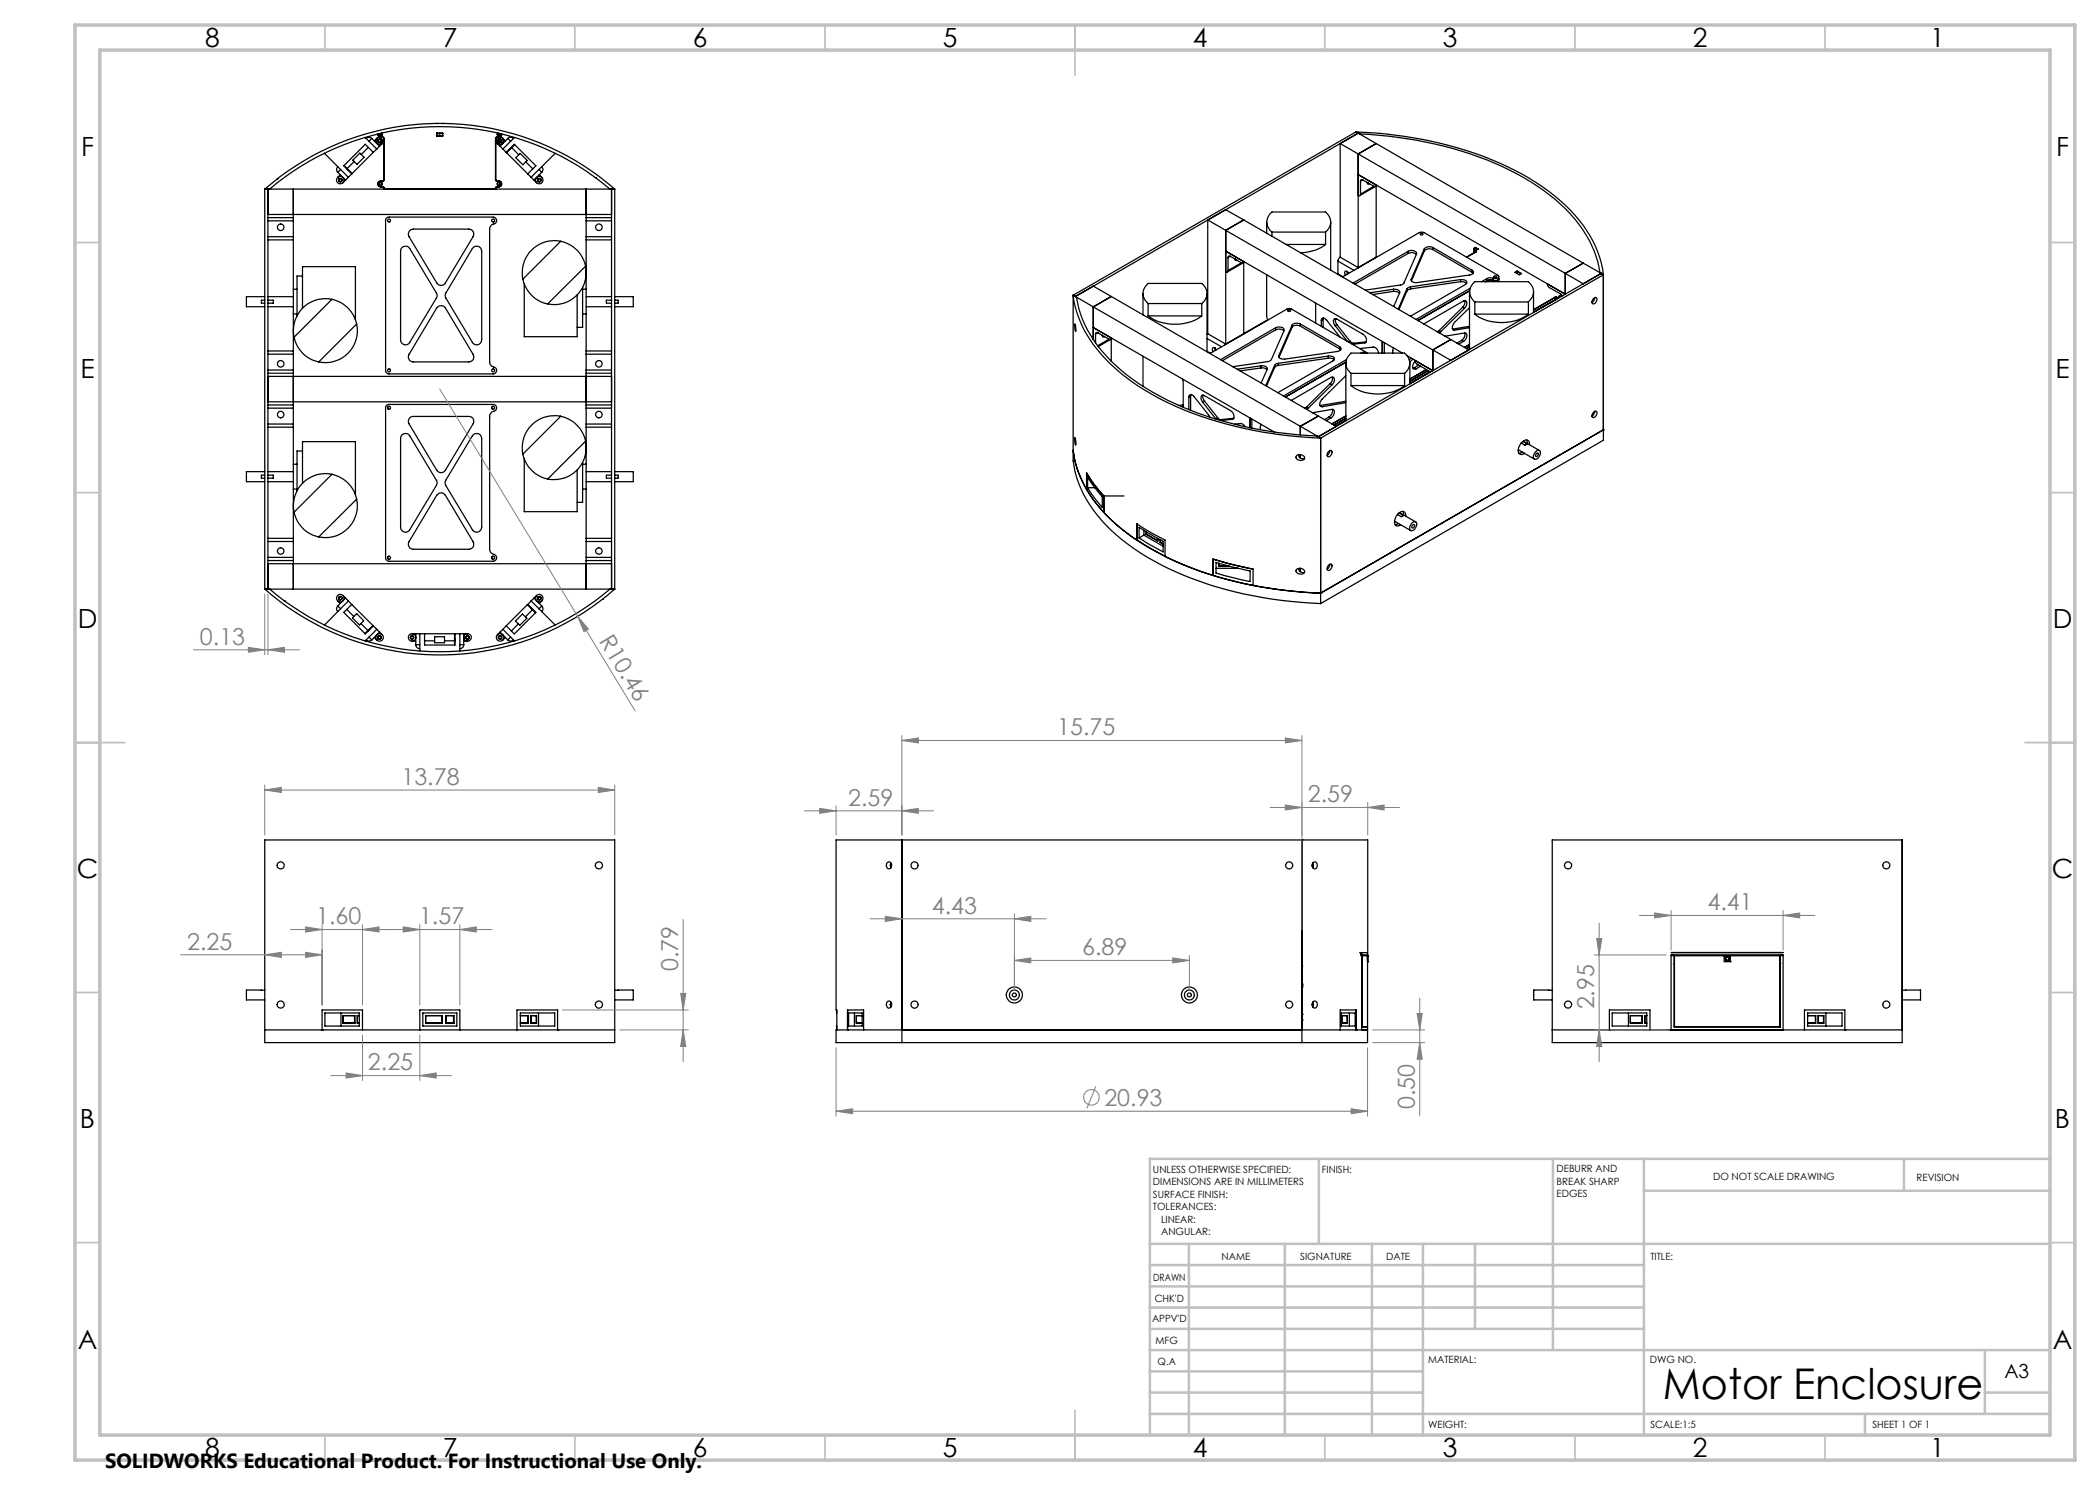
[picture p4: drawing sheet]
<svg xmlns="http://www.w3.org/2000/svg" width="420mm" height="297mm" viewBox="0 0 420 297" stroke-linecap="round" stroke-linejoin="round" font-family="sans-serif">
<defs><g id="words">
<text font-size="8.5" x="332.6" y="279.7">Motor Enclosure</text>
<g font-size="5.3">
<text x="41" y="9.5">8</text>
<text x="88.5" y="9.5">7</text>
<text x="138.5" y="9.5">6</text>
<text x="188.5" y="9.5">5</text>
<text x="238.5" y="9.5">4</text>
<text x="288.5" y="9.5">3</text>
<text x="338.5" y="9.5">2</text>
<text x="386" y="9.5">1</text>
<text x="16.2" y="31.2">F</text>
<text x="411.2" y="31.2">F</text>
<text x="16.1" y="75.5">E</text>
<text x="411.1" y="75.5">E</text>
<text x="15.5" y="125.5">D</text>
<text x="410.5" y="125.5">D</text>
<text x="15.4" y="175.5">C</text>
<text x="410.4" y="175.5">C</text>
<text x="16" y="225.5">B</text>
<text x="411" y="225.5">B</text>
<text x="15.5" y="269.7">A</text>
<text x="410.5" y="269.7">A</text>
<text x="41" y="291.5">8</text>
<text x="88.5" y="291.5">7</text>
<text x="138.5" y="291.5">6</text>
<text x="188.5" y="291.5">5</text>
<text x="238.5" y="291.5">4</text>
<text x="288.5" y="291.5">3</text>
<text x="338.5" y="291.5">2</text>
<text x="386" y="291.5">1</text>
</g>
<g font-size="4.7" fill="#808080">
<text x="40" y="128.9">0.13</text>
<text x="119.7" y="128.2" transform="rotate(59 119.7 128.2)">R10.46</text>
<text x="211.5" y="147.1">15.75</text>
<text x="80.3" y="157">13.78</text>
<text x="169.6" y="161.1">2.59</text>
<text x="261.6" y="160.5">2.59</text>
<text x="63.2" y="184.9">1.60</text>
<text x="83.8" y="184.9">1.57</text>
<text x="186.4" y="182.7">4.43</text>
<text x="341.5" y="182.1">4.41</text>
<text x="37.4" y="189.9">2.25</text>
<text x="216.4" y="191">6.89</text>
<text x="135.6" y="194.2" transform="rotate(-90 135.6 194.2)">0.79</text>
<text x="318.8" y="201.9" transform="rotate(-90 318.8 201.9)">2.95</text>
<text x="73.6" y="214.1">2.25</text>
<text x="220.9" y="221.2">20.93</text>
<text x="282.9" y="221.8" transform="rotate(-90 282.9 221.8)">0.50</text>
</g>
<text font-size="4.1" x="21" y="293.7">SOLIDWORKS Educational Product. For Instructional Use Only.</text>
<text font-size="3.9" x="400.9" y="275.5">A3</text>
<g font-size="2">
<text x="230.6" y="234.6">UNLESS OTHERWISE SPECIFIED:</text>
<text x="230.6" y="237.1">DIMENSIONS ARE IN MILLIMETERS</text>
<text x="230.6" y="239.6">SURFACE FINISH:</text>
<text x="264.4" y="234.6">FINISH:</text>
<text x="311.3" y="234.5">DEBURR AND</text>
<text x="311.3" y="237">BREAK SHARP</text>
<text x="311.3" y="239.5">EDGES</text>
<text x="342.6" y="236">DO NOT SCALE DRAWING</text>
<text x="383.3" y="236.2">REVISION</text>
<text x="230.6" y="242.1">TOLERANCES:</text>
<text x="232.2" y="244.6">LINEAR:</text>
<text x="232.2" y="247.1">ANGULAR:</text>
<text x="244.3" y="252">NAME</text>
<text x="260" y="251.9">SIGNATURE</text>
<text x="277.2" y="251.9">DATE</text>
<text x="330.1" y="251.9">TITLE:</text>
<text x="230.6" y="256.1">DRAWN</text>
<text x="230.9" y="260.3">CHK'D</text>
<text x="230.4" y="264.4">APPV'D</text>
<text x="231.1" y="268.8">MFG</text>
<text x="231.5" y="273">Q.A</text>
<text x="285.6" y="272.5">MATERIAL:</text>
<text x="330" y="272.5">DWG NO.</text>
<text x="285.6" y="285.5">WEIGHT:</text>
<text x="330.1" y="285.6">SCALE:1:5</text>
<text x="374.5" y="285.6">SHEET 1 OF 1</text>
</g>
</g></defs>
<g fill="none" stroke="#000" stroke-width=".25">
<path d="M53 37.8a53.2 53.2 0 0 1 69.9 0M53 37.8v80M53 37.8h69.9M53.6 37.8v80M53.9 37.8a52.6 52.6 0 0 1 68.1 0M55.4 35.8h.1M58.7 37.8v5.7M64.9 30.7l4.8 4.8M67.5 35.5a.75 .75 0 0 1 1.1 0 .75 .75 0 0 1 0 1M67.5 35.5a.75 .75 0 0 0 0 1 .75 .75 0 0 0 1.1 0M67.6 33.3a.77 .77 0 0 0 0 1.2M67.6 34.5l1.5 1.5"/>
<path d="M68.1 35l-.6 .5M68.1 33.9l-.5 .6M68.8 33.1l1.6 1.6M69.1 36l-.5 .5M69.4 33.7l-.1 .1M69.6 33.9v.2M69.7 35.5l-.6 .5M70.8 32.3l-1.4 1.4M72 30.6l.8 .9-1.4 1.4-.8-.9zM73 27.5l2.4 2.3M73.2 27.7a.81 .81 0 0 1 1.2 0M73.7 29.5l-1.5 1.4"/>
<path d="M74.4 27.7l-.6 .6M74.4 27.7l1.5 1.5M74.6 30.5l-1.5-1.6-4.3 4.3 1.5 1.6M74.6 30.5l-4.9 5M75.4 29.8l-.8 .7M75.4 27.7a.75 .75 0 0 0 0 1 .75 .75 0 0 0 1 0M75.4 27.7l-.5 .5M75.6 26.8l.2 .5 .4 .2M75.6 27.5l-.2 .2M75.6 26.8v.1a.54 .54 0 0 0 .6 .5M75.8 27.3a.92 .92 0 0 0-.5 1.3 .68 .68 0 0 0 .9 .2M75.9 29.2l-.5 .6"/>
<path d="M75.9 27.9a.31 .31 0 0 0-.3 .4 .31 .31 0 0 0 .5 .1 .31 .31 0 0 0-.1-.5 .31 .31 0 0 0-.4 .2 .31 .31 0 0 0 .2 .4M76.2 27.4v.1M76.2 36.2a.55 .55 0 0 0-.6 .6 .55 .55 0 0 0 .6 .5M76.2 37.3v.1M76.2 36.2a.6 .6 0 0 0-.6 .6 .6 .6 0 0 0 .6 .6M76.2 36.2h.1M76.2 27.5l.3 .5M76.2 27.5h.4M76.2 27.4h.4M76.2 36.2h.4M76.2 37.3h.4M76.2 37.4h.4"/>
<path d="M76.2 26.9v.3M76.2 26.9l-.2 .2M76.3 26.6a.27 .27 0 0 1 .1 .4 .27 .27 0 0 1-.4 .1 .27 .27 0 0 1 0-.4M76.3 26.6a.31 .31 0 0 1 .1 .4 .31 .31 0 0 1-.4 .1 .31 .31 0 0 1-.1-.4M76.4 26.7l-.2 .2M76.4 28.7l-.5 .5M76.5 28.4h.3M76.5 28.4l-.3 .4M76.5 28h.3M76.5 28v.4M76.5 28.6l-.1 .1M76.6 27.4l.2 .3"/>
<path d="M76.6 37.3l.2 .3M76.6 27.5l.2 .2M76.6 27.4v.1M76.6 37.4l.2 .2M76.6 37.3v.1M76.6 36.2h.1M76.8 36h.1M76.8 27.7h.1M76.8 37.6v.2h22.4v-.2M76.8 37.6h.1M76.8 36l-.2 .2M76.8 28.8l-.3-.2-.3 .2"/>
<path d="M76.8 27.7v8.3M76.8 37.6v.2M79.4 37.8h.1M79.6 37.8h.1M79.8 37.8h.1M87.3 24.7h.1M87.3 26.6h1.2M87.3 26.6l.1 .6M87.3 27.2h1.2M87.3 26.6v.6M87.3 24.7h.2M87.4 27.2h1.1"/>
<path d="M87.4 27.2h-.1M87.9 26.7v.5M88.4 24.7h.1M88.5 27.2h.1M88.5 24.7h.1M88.5 26.6v.6M96.1 37.8h.1M96.3 37.8h.1M96.5 37.8h.1M99.1 36h.1M99.1 27.7h.1M99.1 36l.2 .2"/>
<path d="M99.1 37.6h.1M99.1 27.7v8.3M99.1 37.6v.2M99.2 36l.1 .2M99.2 28.4h.2M99.2 28h.2M99.2 27.7v8.3M99.3 27.4v.1M99.3 27.4l-.2 .3M99.3 37.3l-.2 .3M99.3 27.5l-.1 .2M99.3 36.2h.1"/>
<path d="M99.3 37.3v.1M99.3 37.4l-.1 .2M99.3 27.5h.5M99.3 27.4h.5M99.3 36.2h.5M99.3 37.3h.5M99.3 37.4h.5M99.4 28.6l.1 .1M99.4 28.4l.4 .4M99.4 28v.4M99.5 28.7l.5 .5M99.5 28.7l.3 .1"/>
<path d="M99.5 28.7l-.2-.1-.1 .2M99.5 26.7l.3 .2M99.6 26.6a.33 .33 0 0 0-.1 .4 .33 .33 0 0 0 .4 .1 .33 .33 0 0 0 .1-.4M99.6 26.6a.27 .27 0 0 0-.1 .4 .27 .27 0 0 0 .4 .1 .27 .27 0 0 0 .1-.4M99.8 27.4v.1M99.8 36.2a.55 .55 0 0 1 .5 .6 .55 .55 0 0 1-.5 .5M99.8 36.2h.1M99.8 37.3v.1M99.8 36.2a.6 .6 0 0 1 .6 .6 .6 .6 0 0 1-.6 .6M99.8 27.5l-.4 .5M99.8 26.9v.3M99.8 26.9l.1 .2"/>
<path d="M99.9 27.9a.32 .32 0 0 1 .4 .1 .32 .32 0 0 1-.1 .5M99.9 28.5a.3 .3 0 0 1-.2-.5 .3 .3 0 0 1 .5 0 .3 .3 0 0 1-.2 .5M100 29.2l.6 .6M100.2 27.3a.92 .92 0 0 1 .4 1.3 .68 .68 0 0 1-.8 .2M100.3 26.8v.1a.49 .49 0 0 1-.5 .5M100.3 27.5l.2 .2M100.4 26.8l-.2 .5-.4 .2M100.5 27.7a.75 .75 0 0 1 0 1 .75 .75 0 0 1-1 0M100.5 27.7l.6 .5M100.6 29.8l5.6 5.7M101.2 30.5l1.7-1.6 4.3 4.3-1.6 1.6M101.6 27.7l.5 .6"/>
<path d="M101.6 27.7a.77 .77 0 0 1 1.1 0M101.6 27.7l-1.6 1.5M102 29.8h.1M102.3 29.5l1.5 1.5M102.9 27.5l-2.3 2.3M102.9 28.9l-1.6 1.6M103.2 31.5l.8-.8 1.4 1.4-.8 .8zM105.2 32.4l1.4 1.4M106.2 35.5l.6 .5M106.8 36l.5 .5M107.8 33.9l.5 .6M107.8 35l.6 .5"/>
<path d="M108.3 33.3a.77 .77 0 0 1 0 1.2M108.3 34.5l-1.5 1.5M108.4 35.5a.75 .75 0 0 0-1.1 0 .75 .75 0 0 0 0 1M108.4 35.5a.75 .75 0 0 1 0 1 .75 .75 0 0 1-1.1 0M111.1 30.7l-4.9 4.8M117.2 37.8v5.7M119.1 35.5h.1M122.3 37.8v80M122.9 37.8v80M268 28.7v22.7M268 28.7l45.1 26M271.2 26.4a74.6 74.6 0 0 1 34.7 9.3 31.9 31.9 0 0 1 13.3 13.7l.4 1.1a16.9 16.9 0 0 1 1.1 4.5"/>
<path d="M271.2 26.4l-56.6 32.7M271.2 26.4l.4 .2M271.2 26.4l.7 .4M271.6 26.6h.1M271.6 26.6l-56.5 32.7M271.6 26.6l45.1 26M271.6 34.9l41.5 23.9v-4.1M271.6 26.6l-3.6 2.1M271.9 26.8a74.2 74.2 0 0 1 32.9 8.8 33.8 33.8 0 0 1 13 12.3l1.4 3.3 .8 3.4M271.9 26.8h.1M272.1 38.8a.28 .28 0 0 1-.1 .3 .28 .28 0 0 1-.4 0M272.1 36.2v2.6"/>
<path d="M272.5 36a.25 .25 0 0 0-.3-.1 .25 .25 0 0 0-.1 .3M272.5 36l2.3 1.2M272.5 36l-.4 .2M273.4 36.5l.2 .3h.3M273.4 36.5h.1M274.8 37.2l-2.7 1.6M275.1 37.3l.3-.2-3.4 2M275.2 37a.28 .28 0 0 1-.1 .3 .28 .28 0 0 1-.3-.1M275.2 28.7l-3.6 2.1v22.8M275.2 37.2v14.2M53 59.3h-3.7v2h3.7M53.6 59.3h5.1"/>
<path d="M53.6 42.9h68.7M53.6 43.5h5.1M53.6 44.2h5.1M53.6 47.3h5.1M53.6 48h5.1M58.7 57.9v4.9M58.7 43.5v.7M58.7 47.3v.7M58.7 57.9h.7M58.7 44.2v3.1M58.7 48v9.9M60.5 55.2h-1.1v8"/>
<path d="M66.4 59.9a6.4 6.4 0 0 1 4.9 4.9M66.4 59.9a6.4 6.4 0 0 0-7.6 7.5M66.4 59.9l-7.6 7.5M77.3 43.6l.4-.2h20.9a.71 .71 0 0 1 .7 .7 .71 .71 0 0 1-.7 .7l-.3 .2-.4 .6v26.8a1.14 1.14 0 0 0 1.1 1.1 .69 .69 0 0 1 .3 .8 .69 .69 0 0 1-.7 .5h-20.8a.72 .72 0 0 1-.7-.7v-30.1zM80.3 49.7a1.03 1.03 0 0 1 1.7 0l5.4 9.3-.1 .5-5.3 9a.98 .98 0 0 1-1.2 .4 .98 .98 0 0 1-.7-.9v-17.8zM82 46.1l.7-.3h11.1a.98 .98 0 0 1 .8 1.5l-5.5 9.3a1 1 0 0 1-1.8 0l-5.5-9.3-.1-.5zM94.7 49.5a1.01 1.01 0 0 1 1-.2 1.01 1.01 0 0 1 .6 .9v17.8a1 1 0 0 1-.7 .9 1 1 0 0 1-1.1-.4l-5.4-9-.1-.5zM104.6 55.8a6.4 6.4 0 0 0 4.9 5M104.8 56.8v10.5h10.6v-8.3M112.1 48.3a6.5 6.5 0 0 1 5 4.9M112.1 48.3a6.4 6.4 0 0 0-7.5 7.5M112.1 48.3l-7.5 7.5"/>
<path d="M116.5 57.5v8h-1.1M116.5 57.9h.7M117.1 53.2a6.4 6.4 0 0 1-7.6 7.6M117.1 53.2l-7.6 7.6M117.2 57.9v4.9M117.2 43.5v.7M117.2 47.3v.7M117.2 59.3h5.1M117.2 44.2v3.1M117.2 48v9.9M117.2 43.5h5.1M117.2 44.2h5.1"/>
<path d="M117.2 47.3h5.1M117.2 48h5.1M122.9 59.3h3.7v2h-3.7M214.6 59.1h.1M214.6 59.1a22 22 0 0 0 6.6 12.8 49.1 49.1 0 0 0 20.6 11.9 83 83 0 0 0 22.3 3.8M214.6 59.1l.7 .3a24.4 24.4 0 0 0 9 14.7 58.5 58.5 0 0 0 25.8 11.5l5.6 .9 7.7 .7 .7 .4M214.6 59.1v33a23.8 23.8 0 0 0 8.7 14.9 56.7 56.7 0 0 0 23.8 11.4 84.8 84.8 0 0 0 17 2.3M214.6 59.1l.5 .2M215.1 59.3h.1M215.1 59.3l3.6 2.1M215.1 59.3l3.6-2.1 45 26M222.2 59.3l-3.5 2.1"/>
<path d="M228.6 58.7v4.3M241.4 58.7v11.6M241.5 44l3.6 2.1M241.5 44l3.6-2.1 3.6 2.1M241.5 44v22.7M245.1 46.1v22.8M245.6 54.1a.28 .28 0 0 1-.1 .3 .28 .28 0 0 1-.4 0M245.6 51.5v2.6M246.1 51.3a.28 .28 0 0 0-.4-.1 .28 .28 0 0 0-.1 .3M246.1 51.3l2.2 1.3M246.1 51.3l-.5 .2M246.9 51.8l.2 .3 .3-.1"/>
<path d="M246.9 51.8h.1M248.3 52.6a.28 .28 0 0 0 .3 0 .28 .28 0 0 0 .1-.3l-3.6-2.1 35.4 20.4M248.3 52.6l-2.7 1.5M248.6 52.6l.3-.2-3.4 2M248.7 44l-3.6 2.1M248.7 52.5v14.2M248.7 44l45.1 26-3.6 2.1-45.1-26M253.3 55v8.1l.2 .9M253.3 44.4v2.3M254.4 46.4a2.47 2.47 0 0 1 0-4h10.7a2.48 2.48 0 0 1 0 4M254.4 46.4v.9M254.4 46.4h10.7"/>
<path d="M257.2 48.9h7.9M265.1 48.9a8 8 0 0 1-5 1.6M265.1 46.4v2.5M266.1 44.4v9.6M267.6 52.2v2.7M267.6 52.2l3.2 1.9M267.6 54.8l.9 .5M268 51.4l-.4 .8M268 51.4l3.6 2.1M268.5 55.4l15.7-9 .6 .1 14.9 8.6a.62 .62 0 0 1-.3 .6 .62 .62 0 0 1-.7 0M269.4 54.3l.3 .4M269.4 54.3h-.4l-.1 .3 .2 .4"/>
<path d="M269.4 54.3l.2 .5M271.6 53.5l-.2 .2M271.6 53.5h.1M275.2 51.4l-3.6 2.1M275.2 51.4l.1 .1M278.7 57.9a.91 .91 0 0 1 1.2 .7l-1.2 2.7M278.7 58.3h.8l.4 .4M278.7 57.9l-4.7 .7M278.7 57.9v.4M278.7 58.3l-4.2 .6M281.4 57.8l-1.8 4M281.4 57.8v.4"/>
<path d="M281.4 58.2l-1.6 3.7M281.6 50.3a1.18 1.18 0 0 1 1.7 .4l-2.5 5.9-.3 .3-7.5 1.1M281.6 50.7l1.1-.2 .6 .4M281.6 50.3l-11 6.3M281.6 50.3v.4M281.6 50.7l-10.6 6.1M282.1 57.4l-.7 .4M282.1 57.8l-.7 .4M282.1 57.4v.4M282.3 55.8v.3M284.1 46.8a.28 .28 0 0 1 .3-.2 .28 .28 0 0 1 .2 .3 .28 .28 0 0 1-.3 .1 .28 .28 0 0 1-.2-.2zM284.9 49.8l-2.6 6"/>
<path d="M284.9 49.8v.4M284.9 50.2l-2.6 6M286.6 49.5a1.36 1.36 0 0 0-1.7 .3M286.6 49.9a1.36 1.36 0 0 0-1.7 .3M286.6 49.5l7.8 4.5M286.6 49.5v.4M286.6 49.9l7.8 4.6M292.1 55.9l1.1 .2a.43 .43 0 0 1 .2 .4 .43 .43 0 0 1-.3 .4l-11 6.3M292.1 56.3l.9 .1 .3 .3M292.1 55.9l-10 1.5M292.1 55.9v.4M292.1 56.3l-10 1.5"/>
<path d="M293.9 58.3v11.6M294 57.6l-10.8 6.3M294.4 54l.3 .3v.3l-.5 .4-10.7 1.5a.82 .82 0 0 1-1.2-.7M294.4 54.5l.2 .1M294.4 54v.5M294.7 50.2l.2 .3M294.7 49.8v.8M294.9 50l.3 .2M294.9 50v.5M294.9 50.5h.1M295 50h-.1M295 50l.2 .1"/>
<path d="M295 49.5l-.3 .3 .2 .2M295 49.5l-.2 .2 .2 .3M295.2 50.2v.1M295.2 50.3h.1M295.2 49.6l-.2 .1a.32 .32 0 0 0 .3 .2 .32 .32 0 0 0 .4-.2M295.2 50.1v.2M295.2 50.1v.1M295.2 50.3l-1.9 1.1M295.3 49.6l-.2 .1v.2M295.6 49.7v.2M297.4 55.7l-1.1 .6M297.4 55.7v.6"/>
<path d="M298.7 56.1h-.2a1.67 1.67 0 0 0-1.4 .2M298.7 55.7l-.9-.1-.4 .1M298.7 56.1l-.2-.1a1.61 1.61 0 0 0-1.5 .3M298.7 55.7v.6M298.7 55.3h.1a.26 .26 0 0 1 .3-.2 .26 .26 0 0 1 .2 .4h-.4zM299.8 55.8l-.5 .4-.6-.1M299.8 55.8l-.1 .5M299.8 55.7l-.5 .4h-.6M299.8 55.3v.4M303 54.5l.4-.3 .9 .5-.5 .3zM303.1 54.5l.3-.2 .8 .4M303.4 54.2v.5"/>
<path d="M306.7 58.3v4.2M309.5 56.8l.3 .7 2.4 1.3 .3 .4M311 59.4h.4M311 59.4v.1M311 59.4l-4.3 2.5M311 59.5h.3M311 59.5v.5M311 59.5l-4.3 2.5M311.2 59.9l-4.5 2.5M311.3 59.5l.3 .2M311.3 59.5v.3M311.4 59.4l-.1 .1"/>
<path d="M311.4 59.4l.2 .2M311.6 59.7h.1M311.6 59.6v.1M311.6 59.6h.1M312.1 59.2l-.4 .1 .2 .2M312.1 59.3h-.3v.2M313.1 54.7l3.6 2.1 3.6-2.1M316.7 52.6l-3.6 2.1M316.7 52.6l3.6 2.1M318.6 59.8l.3-.3a.31 .31 0 0 1 .4 .1 .31 .31 0 0 1 .1 .3l-.3 .7-.5 .2-.2-.4zM318.9 59.5l-.1 .6-.4 .4M320 54.6h.1"/>
<path d="M320 54.6l.7 .4M320.3 54.7l-56.6 32.6M320.3 54.7l.4 .3M320.7 55l-56.6 32.6M320.7 55v33l-56.6 32.7M53 60h-.7v.6h.7M53.6 60h1l.1 .3-.1 .3h-1M53.6 61.3h5.1M53.6 75.3h68.7M53.6 74.6h5.1M53.6 74h5.1M53.6 70.8h5.1"/>
<path d="M53.6 70.2h5.1M58.7 74.6v6.4M58.7 74v.6M58.7 70.2v.6M58.7 62.8h.7M58.7 62.8v7.4M58.7 70.8v3.2M58.8 67.4a6.4 6.4 0 0 0 4.9 5M60.5 61.7v-8.4h10.6v10.6M71.3 64.8a6.4 6.4 0 0 1-7.6 7.6M71.3 64.8l-7.6 7.6M87.5 61.4l.7-.3 .5 .1 .4 .4 5.5 9.3a.98 .98 0 0 1-.8 1.5h-11.1a1.01 1.01 0 0 1-.9-1.5z"/>
<path d="M116.5 62.8h.7M117.2 74.6v6.4M117.2 74v.6M117.2 70.2v.6M117.2 61.3h5.1M117.2 62.8v7.4M117.2 70.8v3.2M117.2 74.6h5.1M117.2 74h5.1M117.2 70.8h5.1M117.2 70.2h5.1M122.3 60h-1l-.1 .4 .1 .2h1"/>
<path d="M122.9 60h.7v.3v.3h-.7M214.9 64.8l.3 .7v.8l-.2-.3zM218.7 61.4l45 25.9M218.7 61.4v6.5M218.7 65.5l36.1 20.9M219.1 66.8v1.8M219.6 66.6a.28 .28 0 0 0-.3-.1 .28 .28 0 0 0-.2 .3M219.6 66.6l2.2 1.2M219.6 66.6l-.5 .2M220.5 67.1l.1 .3 .3-.1M220.5 67.1h.1M221.8 67.8l-2.3 1.3"/>
<path d="M222.1 67.9l.3-.2-2.7 1.6M222.2 67.6a.28 .28 0 0 1-.1 .3 .28 .28 0 0 1-.3-.1M222.2 67.8v4.4M228.6 71.3v6M229.6 60.7a2.47 2.47 0 0 1 0-4h10.7a2.43 2.43 0 0 1 0 4M229.6 63.2a9.5 9.5 0 0 0 10.7 0M229.6 60.7v2.5M229.6 60.7h10.7M229.6 63.2h10.7M236.5 75.8l.1 .3v5.4M237.8 79.4l.2-.5h.3l.4 .2 3.3 4.3M237.8 79.4v2.5"/>
<path d="M238.1 79.2l-.3 .2M238.1 79.2v2.9M238.2 78.9l-.1 .3M240.3 60.7v2.5M240.6 79v.7l.3 .5M241.4 67.7l2.9 1.7M241.4 70.3l.7 .4M241.5 66.7l-.1 .1M241.5 66.7l3.6 2.1M242.9 69.6h.1M242.9 69.6l.2 .5M243.2 70l-.5-.5-.2 .3 .1 .5"/>
<path d="M245.1 68.8l-.2 .2M245.1 68.8h.1M248.7 66.5l.3 .2M248.7 66.7l-3.6 2.1M248.7 66.7l.1 .1M249 66.7h-.3M252.2 73.2a.87 .87 0 0 1 1.2 .7l-1.2 2.7M252.2 73.6l.8 .1 .4 .2M252.2 73.2l-4.7 .6M252.2 73.2v.4M252.2 73.6l-4.2 .6M253.5 64l-4.6 2.6"/>
<path d="M254.9 73.1l-1.7 4M254.9 73.1v.4M254.9 73.5l-1.6 3.7M255.1 65.5a1.26 1.26 0 0 1 1.7 .4l-2.5 6-.3 .3-7.4 1.1M255.1 66l1.1-.1 .6 .3M255.1 65.5l-11 6.4M255.1 65.5v.5M255.1 66l-10.6 6.1M255.6 72.7l-.4 .1-.3 .3M255.6 73.1l-.4 .1-.3 .3M255.6 72.7v.4M255.8 71.1v.3"/>
<path d="M257.6 62l.5 .1a.28 .28 0 0 1-.3 .2 .28 .28 0 0 1-.2-.2zM258.4 65l-2.6 6.1M258.4 65v.5M258.4 65.5l-2.6 6M260.1 64.8a1.36 1.36 0 0 0-1.7 .2M260.1 65.2a1.36 1.36 0 0 0-1.7 .3M260.1 64.8l7.8 4.5M260.1 64.8v.4M260.1 65.2l7.8 4.5M263 60.5l.1 .2v3.9M264.3 64.1a.47 .47 0 0 1 .3-.5 .47 .47 0 0 1 .5 .2l2.9 3.6M264.3 64.1v1.2"/>
<path d="M264.6 63.9l-.3 .2M264.6 63.9v1.6M264.7 63.6l-.1 .3M265.6 71.2h.6a.52 .52 0 0 1 .6 .3 .52 .52 0 0 1-.2 .7l-11 6.3M265.6 71.6l.9 .1 .3 .3M265.6 71.2l-10 1.5M265.6 71.6l-10 1.5M265.6 71.2v.4M266 76.7l.4 .2M266 76.7l-4.7 4.7M266.4 76.9a.93 .93 0 0 0 .2-1.5l-.4 .1-7.9 4.6M266.4 76.9l-4.7 4.7"/>
<path d="M266.5 75.4v.7l-.5 .6M267 65.1l-.3-1a.44 .44 0 0 1 .7-.3l5.2 3a1.07 1.07 0 0 1 .4 1.8M267 65.1l2.5 3.2M267.1 63.7v.5l.3 .7M267.4 64.9l-.4 .2M267.4 64.9l2.6 3.3M267.9 69.3l.3 .3v.3l-.3 .3-.5 .1-10.4 1.5a.82 .82 0 0 1-1.2-.7M267.9 69.7l.2 .3M267.9 69.3v.4M269.2 75.1l-4.8 4.7a.92 .92 0 0 0-.1 1.5h.1M269.2 72.6v11.6M269.2 72.4l-12.1 7"/>
<path d="M269.2 72.5l-12.1 6.9M269.3 71.9l-12.6 7.3M270 68.2l.4 .4h.3M270 68.2l-.3 .2M270.2 74.7a2.51 2.51 0 0 1 0-4.1h10.7a2.51 2.51 0 0 1 0 4.1M270.2 77.1a9.3 9.3 0 0 0 10.7 0M270.2 74.7v2.4M270.2 74.7h10.7M270.2 77.1h10.7M270.7 68.6l-.3 .2M272 69.7l2.6-.3a1.29 1.29 0 0 1 1.1 1.2M272.3 70.6h-.1a.34 .34 0 0 1 .6 0"/>
<path d="M273 68.6l-2.5 .3M273.2 68.4l-.2 .2M273.2 68.4l-2.5 .2M273.3 70.6h.1M273.3 70.6l-.3-.3-14.8-8.5-.4-.1-.3 .1-15.5 8.9M276.4 68.3v2.3M276.9 68.5v2.1M278.7 69.6l-.1 1M280.9 74.7v2.4M281.4 71.2l5.2 3-3.6-2.1v.3l.4 .4 2.3 1.4 .3 .3M282 72.6v4.2M282.2 71.6l-.3 .4"/>
<path d="M282.6 71.8l-.7 .7M282.9 73.6h-.3M282.9 73.6l.3 .2M283 72.3a.93 .93 0 0 0-.1 1.5h.3M283 72.3h.1M283.6 64.1l10.3-5.9-10.3 5.9M283.7 73l-.8 .6M284.1 73.2l-.9 .6M285.3 73.9l-3.3 1.9M285.6 74.1l-3.6 2.2M285.9 74.4l-3.9 2.3M286 74.4l-4 2.3"/>
<path d="M287.8 66.1l-.4 .3M287.8 66.1l.4 .2M288.2 66.3l-.4 .3M289 67.2l3.9-.6a.53 .53 0 0 1 .5 .3 .53 .53 0 0 1-.1 .6l-.2 .5-.4 .3M290.2 67.9l-3.6 2.1v4.1M290.5 65.8h.1M290.5 65.8l.4 .2M292.3 68.1l.4 .2M292.3 68.1l-.9 .5M292.5 61.5l.4 .2M292.5 61.5l-4.7 4.6M292.7 68.3l-1 .5"/>
<path d="M292.9 61.7a.97 .97 0 0 0 .2-1.6l-8.4 4.7M292.9 61.7l-4.7 4.6M292.9 60.1v.6l-.4 .8M292.9 66.6a1.33 1.33 0 0 1-.6 1.5M293.7 69.9l.2-.1-.2 .2M293.9 61.6l-3 2.9-.5 .9 .2 .6h.3M293.9 68.9l-1 .6 1-.6M293.9 65.5l-3 .5M293.9 65.3l-3.4 .5M293.9 69.4l-.6 .3M295 60.4a2.51 2.51 0 0 1 0-4.1h10.7a2.51 2.51 0 0 1 0 4.1M295 62.8a9.3 9.3 0 0 0 10.7 0"/>
<path d="M295 60.4v2.4M295 60.4h10.7M295 62.8h10.7M305.7 60.4v2.4M53 95h-.7v.6h.7M53 94.3h-3.7v2h3.7M53.6 95h1l.1 .3-.1 .3h-1M53.6 94.3h5.1M53.6 96.3h5.1M53.6 80.4h68.7M53.6 81h5.1M53.6 81.6h5.1"/>
<path d="M53.6 84.8h5.1M53.6 85.4h5.1M58.7 92.8v5M58.7 81v.6M58.7 84.8v.6M58.7 92.8h.7M58.7 97.8h.7M58.7 81.6v3.2M58.7 85.4v7.4M58.7 97.8v9.9M60.5 90.2h-1.1v8M60.5 96.7v-8.4h10.6v10.6"/>
<path d="M66.4 94.9a6.4 6.4 0 0 1 4.9 4.9M66.4 94.9a6.4 6.4 0 0 0-7.6 7.5M66.4 94.9l-7.6 7.5M71.3 99.8a6.4 6.4 0 0 1-7.6 7.6M71.3 99.8l-7.6 7.6M77.3 81.1l.4-.2h20.9a.71 .71 0 0 1 .7 .7 .71 .71 0 0 1-.7 .7l-.3 .2-.4 .6v26.8a1.44 1.44 0 0 0 1.2 1.2 .69 .69 0 0 1 .2 .7 .69 .69 0 0 1-.7 .5h-20.8a.72 .72 0 0 1-.7-.8v-30.1zM77.8 81.3a.3 .3 0 0 0-.3 .3 .3 .3 0 0 0 .3 .3M80.3 87.1a1.03 1.03 0 0 1 1.7 .1l5.4 9.2-.1 .7-5.3 8.8a.98 .98 0 0 1-1.2 .5 .98 .98 0 0 1-.7-1v-17.7zM82 83.6l.7-.3h11.1a.96 .96 0 0 1 .8 1.5l-5.5 9.2a1 1 0 0 1-1.8 0l-5.5-9.2-.1-.5zM87.3 99.1a1 1 0 0 1 1.8 0l5.5 9.2a.98 .98 0 0 1-.8 1.6h-11.1a1.01 1.01 0 0 1-.9-1.6zM94.7 87a1.01 1.01 0 0 1 1-.2 1.01 1.01 0 0 1 .6 .9v17.7a1 1 0 0 1-.7 1 1 1 0 0 1-1.1-.5l-5.4-8.8-.1-.5 .1-.5zM98.6 81.3a.3 .3 0 0 0-.3 .3 .3 .3 0 0 0 .3 .3"/>
<path d="M104.6 90.8a6.5 6.5 0 0 0 4.9 5M104.8 91.8v10.5h10.6v-8.3M112.1 83.3a6.5 6.5 0 0 1 5 4.9M112.1 83.3a6.4 6.4 0 0 0-7.5 7.5M112.1 83.3l-7.5 7.5M116.5 92.5v8h-1.1M116.5 92.8h.7M116.5 97.8h.7M117.1 88.2a6.4 6.4 0 0 1-7.6 7.6M117.1 88.2l-7.6 7.6M117.2 92.8v5M117.2 81v.6"/>
<path d="M117.2 84.8v.6M117.2 94.3h5.1M117.2 96.3h5.1M117.2 81.6v3.2M117.2 85.4v7.4M117.2 97.8v9.9M117.2 81h5.1M117.2 81.6h5.1M117.2 84.8h5.1M117.2 85.4h5.1M122.3 95h-1l-.1 .4 .1 .2h1M122.9 95h.7v.3v.3h-.7"/>
<path d="M122.9 94.3h3.7v2h-3.7M214.9 87.5l.3 .7v.8l-.2-.2zM217.3 97.9v-3.3a24.2 24.2 0 0 0 3.5 4.6M217.3 97.9a19.1 19.1 0 0 1-2.7-7.8 23.5 23.5 0 0 0 8.7 14.8 57.6 57.6 0 0 0 25.5 11.8 89.8 89.8 0 0 0 15.3 1.9M217.3 97.9h.1M217.3 97.9a24.2 24.2 0 0 0 3.5 4.6M217.5 95.4l1.4 2 1.6 1.9v2.2l-1.6-1.9-1.4-2.1zM217.5 97.5h1.5M220.8 99.2v3.3M220.8 99.2h4M236.6 81l-.8 .1M240.5 80.4l-.3-.5v-.5a.39 .39 0 0 1 .2-.4 .39 .39 0 0 1 .5 .1l5.2 3a1.07 1.07 0 0 1 .4 1.8"/>
<path d="M240.5 80.4l2.6 3.3M240.9 80.2l-.4 .2M240.9 80.2l2.6 3.3M243.1 83.7l.1 .1M243.5 83.5l.4 .4h.3M243.5 83.5l-.4 .2M244.2 83.9l-.2 .2M246.5 83.9l-2.3 .2M246.7 83.7l-.2 .2M246.8 83.6l-2.6 .3M246.9 84.8l1.3-.1 .3 .1 .5 .5M249.9 83.6v1.9"/>
<path d="M250 83.6v1.9M250.4 83.8v1.8M252.2 84.9l-.1 1M259.3 91.1a1.03 1.03 0 0 1 1.6 .5 .93 .93 0 0 1-1 .5 .93 .93 0 0 1-.7-.8zM259.8 90.9a.75 .75 0 0 0 .3 .8 .75 .75 0 0 0 .8 .1M260.1 90.9v.7M261.3 81.4l-.4 .2M261.3 81.4l.4 .2M261.7 81.6l-.4 .2M262.5 82.5l3.9-.6a.53 .53 0 0 1 .5 .3 .53 .53 0 0 1-.1 .6l-.6 .8M263.7 87.3h.1M263.7 87.3l.4 .3"/>
<path d="M263.7 83.2l-3.6 2.1v1.7M263.7 83.2l3.6 2.1-3.6 2M264.1 81.1l.3 .2M264.1 81.1h-.1M264.1 87.6v33.1M265.7 90.3l.5-.2a.74 .74 0 0 1 .1 .8 .74 .74 0 0 1-.8 .4v-.6zM265.8 83.4l.4 .2M265.8 83.4l-.9 .5M266 90.1l-.3 .7-.3 .3M266.2 83.6l-.9 .5M266.4 84.8l2.8-1.6-2.8 1.6M266.5 81.9l-.2 .9-.5 .6"/>
<path d="M269.2 80.5l-4.8 .8M269.2 80.3l-5.1 .8M269.2 84.1l-2 1.1M269.2 83.6l-2.4 1.4M303.7 90l3.2 1.8M304.4 90.4l-.6 .3M304.6 88.3l.9 .5-.5 .3-.7-.5M304.7 88.2l3.2 1.9M304.9 89h.2M305.3 88l.2 .7M305.9 88.9a.76 .76 0 0 0-.5-.9 .76 .76 0 0 0-.9 .4 1.94 1.94 0 0 0-.6 2.4l.3 .1 .7-.2M307.2 90.3a.55 .55 0 0 1 .8-.1 .55 .55 0 0 1 0 .8 .77 .77 0 0 1-.4 .7 .77 .77 0 0 1-.9-.1v-.6z"/>
<path d="M307.4 90.6a.33 .33 0 0 1 .2 .5 .33 .33 0 0 1-.5 .1zM318.8 82.4l.1-.1a.29 .29 0 0 1 .5 .2 .85 .85 0 0 1-.9 1l-.1-.5zM318.9 82.3l-.1 .5-.4 .4M320.7 86h.1M320.7 86l-56.6 32.6M53 117.8a53.1 53.1 0 0 0 69.9 0M53 117.8h.1M53 117.8h69.9M53.6 112.7h68.7M53.6 112.1h5.1M53.6 111.5h5.1M53.6 108.3h5.1"/>
<path d="M53.6 107.7h5.1M53.9 117.8a52.5 52.5 0 0 0 68.1 0M58.7 112.1v5.7M58.7 111.5v.6M58.7 107.7v.6M58.7 108.3v3.2M58.8 102.4a6.4 6.4 0 0 0 4.9 5M68.6 119.1a.75 .75 0 0 1 0 1.1 .75 .75 0 0 1-1.1 0M68.6 119.1a.75 .75 0 0 0-1.1 0 .75 .75 0 0 0 0 1.1M68.6 119.1l.5 .5M69.1 119.6l.6 .6M69.1 119.6l-1.5 1.6"/>
<path d="M77.8 111.3a.3 .3 0 0 0-.3 .3 .3 .3 0 0 0 .3 .3M98.6 111.3a.3 .3 0 0 0-.3 .3 .3 .3 0 0 0 .3 .3M106.8 119.6l-.6 .6M106.8 119.6l1.5 1.6M107.3 119.1a.75 .75 0 0 0 0 1.1 .75 .75 0 0 0 1.1 0M107.3 119.1a.75 .75 0 0 1 1.1 0 .75 .75 0 0 1 0 1.1M107.3 119.1l-.5 .5M117.2 112.1v5.7M117.2 111.5v.6M117.2 107.7v.6M117.2 108.3v3.2M117.2 112.1h5.1"/>
<path d="M117.2 111.5h5.1M117.2 108.3h5.1M117.2 107.7h5.1M120.5 119.9h.1M220.8 102.5a35.1 35.1 0 0 0 6.6 5.5M227.4 108v-3.2l2.7 1.7 2.9 1.5v3.3a62.7 62.7 0 0 0 9.6 3.8M227.4 108l3.5 2.1 2.1 1.1M227.4 108h.1M227.4 104.8v3.2M227.8 105.5l4.8 2.8v2.1l-4.8-2.8zM228.8 106.1v.9M228.8 107l3.8 2.3"/>
<path d="M228.8 107l-1 .6M229.2 106.9l2.4 1.3v-.5M229.2 106.3v.6M229.2 106.7l2.3 1.4M229.2 106.8v.1M231.5 107.7v.4M231.6 108.1h-.1M232.1 107.9v.6M232.1 108.5l.5 .3M232.1 108.4l.5 .4M232.1 108.5h.1M242.6 111.8l2.9 .9 5.1 1.1v3.3"/>
<path d="M242.6 115.1l2.9 .8 5.1 1.2M242.6 111.8l2.9 .9 5.1 1.1M242.6 111.8v3.3M243.2 112.5l6.8 1.7v2.1l-6.8-1.7zM243.2 113.7h4.4M243.8 112.7v.5h2.1M243.8 113.2h1.8M250.6 117.1a90.6 90.6 0 0 0 13.5 1.5M259.3 113.9a1.04 1.04 0 0 1 1.6 .5 .98 .98 0 0 1-.9 .4 .98 .98 0 0 1-.8-.6zM259.8 113.7a.78 .78 0 0 0 1.1 .8M260.1 113.7v.6M264.1 118.6h.1"/>
<path d="M265.7 113l.5-.2a.79 .79 0 0 1 .1 .8 .79 .79 0 0 1-.7 .5l-.2-.4zM266 112.9l-.3 .6-.3 .3M278.9 104.2l3.3 1.9M279.5 102.9h.1M279.7 104.7l-.7 .2M279.8 102.6l.9 .5-.4 .3-.8-.5M279.9 102.5l3.2 1.9M280.2 103.3h.2M280.6 102.3l.1 .7M281.2 103.2a.78 .78 0 0 0-.5-.9 .78 .78 0 0 0-1 .4 1.75 1.75 0 0 0-.4 2.5h.4l.4-.3M282.4 104.6a.56 .56 0 0 1 .8-.1 .56 .56 0 0 1 0 .8 .8 .8 0 0 1-1.2 .6v-.6zM282.6 104.9h.2a.38 .38 0 0 1 0 .5 .38 .38 0 0 1-.4 .1v-.2z"/>
<path d="M56.8 120.2h.1M67.5 120.2l.6 .5M67.6 121.2l.5 .5M67.6 121.2a.77 .77 0 0 0 0 1.1M69.4 121.9l1.4 1.4M69.7 120.2l-4.8 4.8M69.7 120.2l.6 .7M70.3 120.9l-1.5 1.6 4.3 4.3 1.5-1.6M70.3 120.9l4.3 4.2M71.3 122.7l1.4 1.4-.8 .9-1.4-1.4zM72.2 124.7l1.4 1.4M73.2 128a.91 .91 0 0 0 1.2 0"/>
<path d="M73.6 126.1v.1M73.6 126.1l-.6 .6M73.8 127.4l.6 .6M73.8 125.9h.1M74.6 125.1l.8 .8M74.6 125.1l-1 1M74.9 127.5l.5 .5M75.4 125.9l.5 .5M75.4 125.9l-2.4 2.3M75.9 126.4l.5 .6M75.9 126.4l-1.5 1.6M76.4 127a.75 .75 0 0 0-1-.1 .75 .75 0 0 0 0 1.1"/>
<path d="M76.4 127a.75 .75 0 0 1 0 1 .75 .75 0 0 1-1 0M82.4 126.7a.74 .74 0 0 1 .8 .8 .74 .74 0 0 1-.8 .7M82.4 126.7a.74 .74 0 0 0-.7 .8 .74 .74 0 0 0 .7 .7M82.4 126.7h.7M82.4 128.2h.7M83.1 128.9a.85 .85 0 0 0 .9 .8M83.1 128.9h.9M83.1 126.7h.9M83.1 126.7v2.2M84 126.7v3.5M84 126.7h8M84.9 126.7v2.3h6.1v-2.3"/>
<path d="M84.9 128.2h2M86.9 127.3h2v1.2h-2zM88.9 128.2h2M90.9 128.2h.1M90.9 126.7v2.3M91 127.7l-.1 .1M92 128.9h.7M92 126.7h.7M92 126.7v3.5M92.7 128.9a.78 .78 0 0 1-.7 .8M92.7 126.7h.8M92.7 126.7v2.2"/>
<path d="M92.7 128.2h.8M93.5 126.7a.74 .74 0 0 0-.8 .8 .74 .74 0 0 0 .8 .7M93.5 126.7a.74 .74 0 0 1 .8 .8 .74 .74 0 0 1-.8 .7M99.5 127a.75 .75 0 0 1 1 0 .75 .75 0 0 1 0 1M99.5 127a.75 .75 0 0 0 0 1 .75 .75 0 0 0 1 0M100 126.4l1.6 1.6M100 126.4l-.5 .6M100.6 125.9l-.6 .5M100.6 125.9l2.3 2.3M101.1 127.5l-.6 .5M101.2 125.2l-.6 .7M101.6 128a.86 .86 0 0 0 1.1 0"/>
<path d="M102.1 127.4l-.5 .6M103.1 124.2l1.4-1.4 .9 .8-1.4 1.5zM103.7 124.8l-1.4 1.4M105.5 120.9l-4.3 4.3M105.5 120.9l1.6 1.7M105.6 120.9l1.6 1.6-4.3 4.3-1.7-1.6M105.6 120.9h-.1M106.2 120.2l4.9 4.8M106.2 120.2l-.6 .7M106.3 121.6v.1M106.5 122l-1.4 1.4M106.6 121.9l-.1 .1"/>
<path d="M108.3 121.2l-.5 .5M108.3 121.2a.77 .77 0 0 1 0 1.1M108.4 120.2l-.6 .5M53 168h69.9v40.5h-69.9zM177.4 172.5a.64 .64 0 0 1 .9 .3 .64 .64 0 0 1-.2 .8 .62 .62 0 0 1-.8-.1 .62 .62 0 0 1 0-.8zM178.2 172.6l-.2 .5 .2 .5M180.4 168h-13.2v34h.2v4M180.4 168v40.5M180.4 168h80M260.4 168h.1M260.4 168h13.1v23h-1.2M260.4 168v40.5"/>
<path d="M262.5 172.6l.2 .4-.2 .6M262.6 172.5a.63 .63 0 0 1 .8 .2 .63 .63 0 0 1-.1 .8 .6 .6 0 0 1-.8 0 .6 .6 0 0 1 0-.8zM310.4 168h70v40.5h-70zM53 198h-3.7v2h3.7M122.9 198h3.7v2h-3.7M260.4 197.4h.1M260.4 196.8h.1M260.4 193.2h.1M260.4 197.3h.1M260.4 197.1h.1M271.9 190.5h.2M272.1 190.5h.1"/>
<path d="M272.1 190.5v.6M272.1 190.5h.2M272.3 190.5h.1M272.3 190.5h1.2M272.3 190.5v15.5M272.5 191.1h.1M272.5 191.1h1M273.5 191.1h-1.2h.2v14.3h1M273.5 192.3h.1M273.5 191.3v.9M273.5 191.1h.1M273.5 191v17.5h-13.1"/>
<path d="M310.4 198h-3.7v2h3.7M334.2 190.5h22.4M334.2 191.1h22.4h-.6v14.3h-21.2v-14.3zM334.3 190.5h22.3M334.8 192.8h.1M334.9 191.1h9.9M334.9 191.1v14.3M344.8 191.1v1.2h1.2M344.8 191.1h1.2M345.4 191.4a.35 .35 0 0 0-.3 .3 .35 .35 0 0 0 .3 .4M345.4 191.3a.41 .41 0 0 0-.4 .4 .41 .41 0 0 0 .4 .5M345.4 191.3a.41 .41 0 0 1 .4 .4 .41 .41 0 0 1-.4 .5"/>
<path d="M345.4 191.4a.35 .35 0 0 1 .4 .3 .35 .35 0 0 1-.4 .4M345.4 191.3v.1M345.4 192.1v.1M346 191.1h10M346 191.1v1.2M346 192.3h.1M346 191.1h.1M356 192.7h.1M356 192.8h.1M356 191.1h.1M380.4 198h3.7v2h-3.7M53 206h11.4"/>
<path d="M64.4 206v-4h8.1v4M64.4 206h.1M64.4 206h8.1M65 202.6h6.9v2.6h-6.9zM68.2 202.6v2.6M68.6 203.1h2.4v1.6h-2.4zM68.6 204.6h2.4M68.9 204.6v.1M70.9 203.1v1.5M71.5 204.6h.4M71.8 204.6v.1M71.9 203.1h-.4v1.6h.4"/>
<path d="M72.5 206h11.5M84 206v-4h8v4M84 206h8M84.6 202.6h6.8v2.6h-6.8zM85.1 203.1h3.4v1.6h-3.4zM88.4 203.1v1.5h-3.3M89.2 203.1h1.6v1.6h-1.6zM90.7 203.1v1.5h-1.5M92 206h11.4M103.4 206v-4h8.1v4M103.4 206h8.1M104.1 202.6h6.8v2.6h-6.8z"/>
<path d="M104.1 203.1h1.6v1.6h-1.6M105.4 204.6v.1M105.6 203.1v1.5h-1.5M106.2 203.1h1.1v1.6h-1.1zM107 204.6v.1M107.2 203.1v1.5h-1M107.7 202.6v2.6M111.5 206h11.4M111.5 206h.1M167.3 202l.1 .6M167.4 206h2.1M167.4 205.2l-.1 .8"/>
<path d="M167.4 206h-.2v2.5h13.2M169.5 206v-4h3.2v4M169.5 206h.1M169.5 206h3.2M169.7 202.6h2.7v2.6h-2.7zM170.9 202.6v2.6M171.3 204.6h1.1M171.6 204.6v.1M172.4 203.1h-1.1v1.6h1.1M172.7 206h95.3v-4h3.2v4M177.4 200.4a.64 .64 0 0 1 .9 .2 .64 .64 0 0 1-.2 .9 .57 .57 0 0 1-.7-.1 .57 .57 0 0 1-.1-.7zM178.2 200.4l-.2 .5 .2 .5"/>
<path d="M180.4 208.5h80M260.4 204h.1M260.4 202.9h.1M260.4 202.8h.1M262.5 200.4l.2 .4-.2 .6M262.6 200.4a.63 .63 0 0 1 .8 .1 .63 .63 0 0 1-.1 .9 .59 .59 0 0 1-.8 0 .59 .59 0 0 1 0-.8zM268 206h3.2M268.3 202.6h2.7v2.6h-2.7zM268.4 203.1h1.1v1.6h-1.1zM269.2 204.6v.1M269.4 203.1v1.5h-1M269.9 202.6v2.6"/>
<path d="M271.2 206h1.1M271.2 206h.1M272.3 206h1.2zM272.5 205.3h.1M272.5 205.3h1M273.4 205.3v.1M310.4 206h11.5M321.9 206v-4h8.1v4M321.9 206h.1M321.9 206h8.1M322.4 202.6h7v2.6h-7zM325.7 202.6v2.6"/>
<path d="M326.1 203.1h2.4v1.6h-2.4zM326.1 204.6h2.4M326.4 204.6v.1M328.4 203.1v1.5M329 204.6h.4M329.2 204.6v.1M329.4 203.1h-.4v1.6h.4M330 206h4.2M334.2 206v-15h22.4v15M334.2 206h22.4M334.9 205.3h21.1M356 205.4h.1"/>
<path d="M356.6 206h4.3M360.9 206v-4h8.1v4M360.9 206h8.1M361.5 202.6h6.9v2.6h-6.9zM361.5 203.1h1.6v1.6h-1.6M362.9 204.6v.1M363.1 203.1v1.5h-1.6M363.6 203.1h1.2v1.6h-1.2zM364.5 204.6v.1M364.7 203.1v1.5h-1.1M365.2 202.6v2.6M369 206h11.4"/>
<path d="M369 206h.1"/>
<circle cx="68" cy="36" r=".3"/>
<circle cx="68.1" cy="36" r=".31"/>
<circle cx="68.1" cy="36" r=".37"/>
<circle cx="75.9" cy="28.2" r=".36"/>
<circle cx="75.9" cy="28.2" r=".32"/>
<circle cx="76.2" cy="36.8" r=".28"/>
<circle cx="76.2" cy="36.8" r=".32"/>
<circle cx="99.8" cy="36.8" r=".28"/>
<circle cx="99.8" cy="36.8" r=".32"/>
<circle cx="100" cy="28.2" r=".35"/>
<circle cx="100" cy="28.2" r=".31"/>
<circle cx="107.8" cy="36" r=".31"/>
<circle cx="107.9" cy="36" r=".32"/>
<circle cx="107.9" cy="36" r=".37"/>
<circle cx="56.1" cy="45.4" r=".65"/>
<circle cx="77.8" cy="44.1" r=".3"/>
<circle cx="98.6" cy="44.1" r=".31"/>
<circle cx="119.8" cy="45.4" r=".66"/>
<circle cx="56.1" cy="72.8" r=".65"/>
<circle cx="77.8" cy="74.1" r=".3"/>
<circle cx="98.6" cy="74.1" r=".3"/>
<circle cx="119.8" cy="72.8" r=".65"/>
<circle cx="56.1" cy="82.9" r=".66"/>
<circle cx="77.8" cy="81.6" r=".3"/>
<circle cx="98.6" cy="81.6" r=".31"/>
<circle cx="119.8" cy="82.9" r=".66"/>
<circle cx="56.1" cy="110.2" r=".65"/>
<circle cx="68" cy="119.6" r=".36"/>
<circle cx="68" cy="119.6" r=".31"/>
<circle cx="77.8" cy="111.6" r=".29"/>
<circle cx="98.6" cy="111.6" r=".29"/>
<circle cx="107.9" cy="119.6" r=".29"/>
<circle cx="107.9" cy="119.6" r=".37"/>
<circle cx="107.9" cy="119.6" r=".32"/>
<circle cx="119.8" cy="110.2" r=".65"/>
<circle cx="75.9" cy="127.5" r=".28"/>
<circle cx="75.9" cy="127.5" r=".37"/>
<circle cx="75.9" cy="127.5" r=".32"/>
<circle cx="82.4" cy="127.5" r=".31"/>
<circle cx="82.4" cy="127.5" r=".35"/>
<circle cx="93.5" cy="127.5" r=".36"/>
<circle cx="93.5" cy="127.5" r=".32"/>
<circle cx="93.5" cy="127.5" r=".31"/>
<circle cx="100" cy="127.5" r=".31"/>
<circle cx="100" cy="127.5" r=".35"/>
<circle cx="56.1" cy="173.1" r=".71"/>
<circle cx="119.8" cy="173.1" r=".72"/>
<circle cx="182.9" cy="173.1" r=".72"/>
<circle cx="257.8" cy="173.1" r=".71"/>
<circle cx="313.6" cy="173.1" r=".72"/>
<circle cx="377.3" cy="173.1" r=".71"/>
<circle cx="202.9" cy="199" r="1.6"/>
<circle cx="202.9" cy="199" r="1"/>
<circle cx="202.9" cy="199" r=".4"/>
<circle cx="237.9" cy="199" r=".4"/>
<circle cx="237.9" cy="199" r="1"/>
<circle cx="237.9" cy="199" r="1.59"/>
<circle cx="56.1" cy="200.9" r=".71"/>
<circle cx="119.8" cy="200.9" r=".72"/>
<circle cx="182.9" cy="200.9" r=".72"/>
<circle cx="257.8" cy="200.9" r=".71"/>
<circle cx="313.6" cy="200.9" r=".72"/>
<circle cx="377.3" cy="200.9" r=".71"/>
</g>
<g fill="none" stroke="#808080" stroke-width=".2">
<path d="M87.9 77.8l27.6 45.5M53 118.8v12.1M53.6 118.8v12.1M38.7 130h21.2M49.7 129.5l3.3 .5-3.3 .5zM53.6 130l3.3-.5v1zM115.5 123.3l2.2 2.5-.9 .6zM115.5 123.3l11.5 18.9M53 158l3.3-.5v1zM53 157v10M53 158h69.9M119.7 157.5l3.2 .5-3.2 .5z"/>
<path d="M122.9 157v10M180.4 148.1l3.3-.5v1zM180.4 147.1v19.9M180.4 148.1h80M257.1 147.6l3.3 .5-3.3 .5zM260.4 147.1v38.9M160.9 162.2h25.8M163.9 161.7l3.3 .5-3.3 .5zM167.2 161.2v5.8M180.4 162.2l3.3-.5v1zM254 161.5h25.9M257.1 161l3.3 .5-3.3 .5z"/>
<path d="M273.5 161.5l3.3-.5v1zM273.5 160.5v6.5M36.1 191h28.3M53 191l3.3-.5v1zM58.1 185.9h40.2M61.1 190.5l3.3 .5-3.3 .5zM61.1 185.4l3.3 .5-3.3 .5zM64.4 184.9v16.1M72.5 185.9l3.3-.5v1zM72.5 184.9v16.1M80.6 185.4l3.4 .5-3.4 .5zM84 184.9v16.1"/>
<path d="M92 185.9l3.3-.5v1zM92 184.9v16.1M136.1 198.7h1.1l-.6 3.3zM136.6 183.9v28.4M174 183.8h35.2M177.1 183.3l3.3 .5-3.3 .5zM202.9 192.1l3.3-.5v1zM202.9 183.8l3.3-.5v1zM202.9 182.8v15.2M202.9 192.1h35M234.6 191.6l3.3 .5-3.3 .5zM237.9 191.1v6.9"/>
<path d="M284 199.6v23.5M318.8 191h14.4M319.3 187.7h1.1l-.6 3.3zM319.8 184.6v27.7M327.9 183.1h35.1M330.9 182.6l3.3 .5-3.3 .5zM334.2 182.1v7.9M356.6 183.1l3.3-.5v1zM356.6 182.1v7.9M66.1 215.1h24.2M69.2 214.6l3.3 .5-3.3 .5zM72.5 207v9.1"/>
<path d="M84 215.1l3.2-.5v1zM84 207v9.1M112.5 202h25.2M124 206h13.7M136.6 206l.6 3.3h-1.1zM167.2 209.5v13.7M219.2 217.2l-1.8 4.5M273.5 209.5v13.7M274.5 206h10.4M274.5 208.5h10.4M283.4 202.7h1l-.4 3.3zM284 208.5l.4 3.3h-1z"/>
<path d="M318.8 206h14.4M319.8 206l.6 3.3h-1.1zM167.2 222.2l3.3-.4v.9zM167.2 222.2h106.3M270.2 221.8l3.3 .4-3.3 .5z"/>
<circle cx="218.3" cy="219.5" r="1.56"/>
</g>
<g fill="none" stroke="#c0c0c0" stroke-width=".35">
<path d="M65 5v5M115 5v5M165 5v5M215 5v10M265 5v5M315 5v5M365 5v5M15 48.5h5M410 48.5h5M15 98.5h5M410 98.5h5M15 148.5h10"/>
<path d="M405 148.5h10M15 198.5h5M410 198.5h5M15 248.5h5M410 248.5h5M65 287v5M115 287v5M165 287v5M215 282v10M265 287v5M315 287v5M365 287v5"/>
</g>
<g fill="none" stroke="#c0c0c0" stroke-width=".5">
<path d="M263.8 231.8v17M310.6 231.8v38.2M328.8 231.8v55.2M328.8 238.2h81.2M380.8 231.8v6.4M410 231.8h-180v55.2M230 248.8h180M230 257.3h98.8M230 253h98.8M237.8 248.8v38.2M257 248.8v38.2M274.4 248.8v38.2"/>
<path d="M284.6 248.8v38.2M295 248.8v17M230 265.8h98.8M230 261.5h98.8M230 278.5h54.6M230 274.3h54.6M230 270h180M397 278.5h13M397 270v12.8M230 282.8h180M373 282.8v4.2"/>
</g>
<path d="M15 5h400v287h-400zM20 10h390v277h-390z" fill="none" stroke="#c0c0c0" stroke-width=".7"/>
<g fill="#808080">
<path d="M115.5 123.3l2.2 2.5-.9 .6z"/>
<path d="M273.5 161.5l3.3-.5v1zM257.1 161l3.3 .5-3.3 .5z"/>
<path d="M53 158l3.3-.5v1zM119.7 157.5l3.2 .5-3.2 .5zM53 191l3.3-.5v1zM61.1 190.5l3.3 .5-3.3 .5zM69.2 214.6l3.3 .5-3.3 .5zM84 215.1l3.2-.5v1zM61.1 185.4l3.3 .5-3.3 .5zM72.5 185.9l3.3-.5v1zM80.6 185.4l3.4 .5-3.4 .5zM92 185.9l3.3-.5v1zM167.2 222.2l3.3-.4v.9zM270.2 221.8l3.3 .4-3.3 .5zM202.9 192.1l3.3-.5v1zM234.6 191.6l3.3 .5-3.3 .5zM177.1 183.3l3.3 .5-3.3 .5zM202.9 183.8l3.3-.5v1zM163.9 161.7l3.3 .5-3.3 .5zM180.4 162.2l3.3-.5v1zM180.4 148.1l3.3-.5v1zM257.1 147.6l3.3 .5-3.3 .5z"/>
<path d="M49.7 129.5l3.3 .5-3.3 .5zM53.6 130l3.3-.5v1z"/>
<path d="M319.8 206l.6 3.3h-1.1zM319.3 187.7h1.1l-.6 3.3z"/>
<path d="M284 208.5l.4 3.3h-1zM283.4 202.7h1l-.4 3.3z"/>
<path d="M136.1 198.7h1.1l-.6 3.3zM136.6 206l.6 3.3h-1.1z"/>
<path d="M330.9 182.6l3.3 .5-3.3 .5zM356.6 183.1l3.3-.5v1z"/>
</g>
<use href="#words"/>
</svg>
